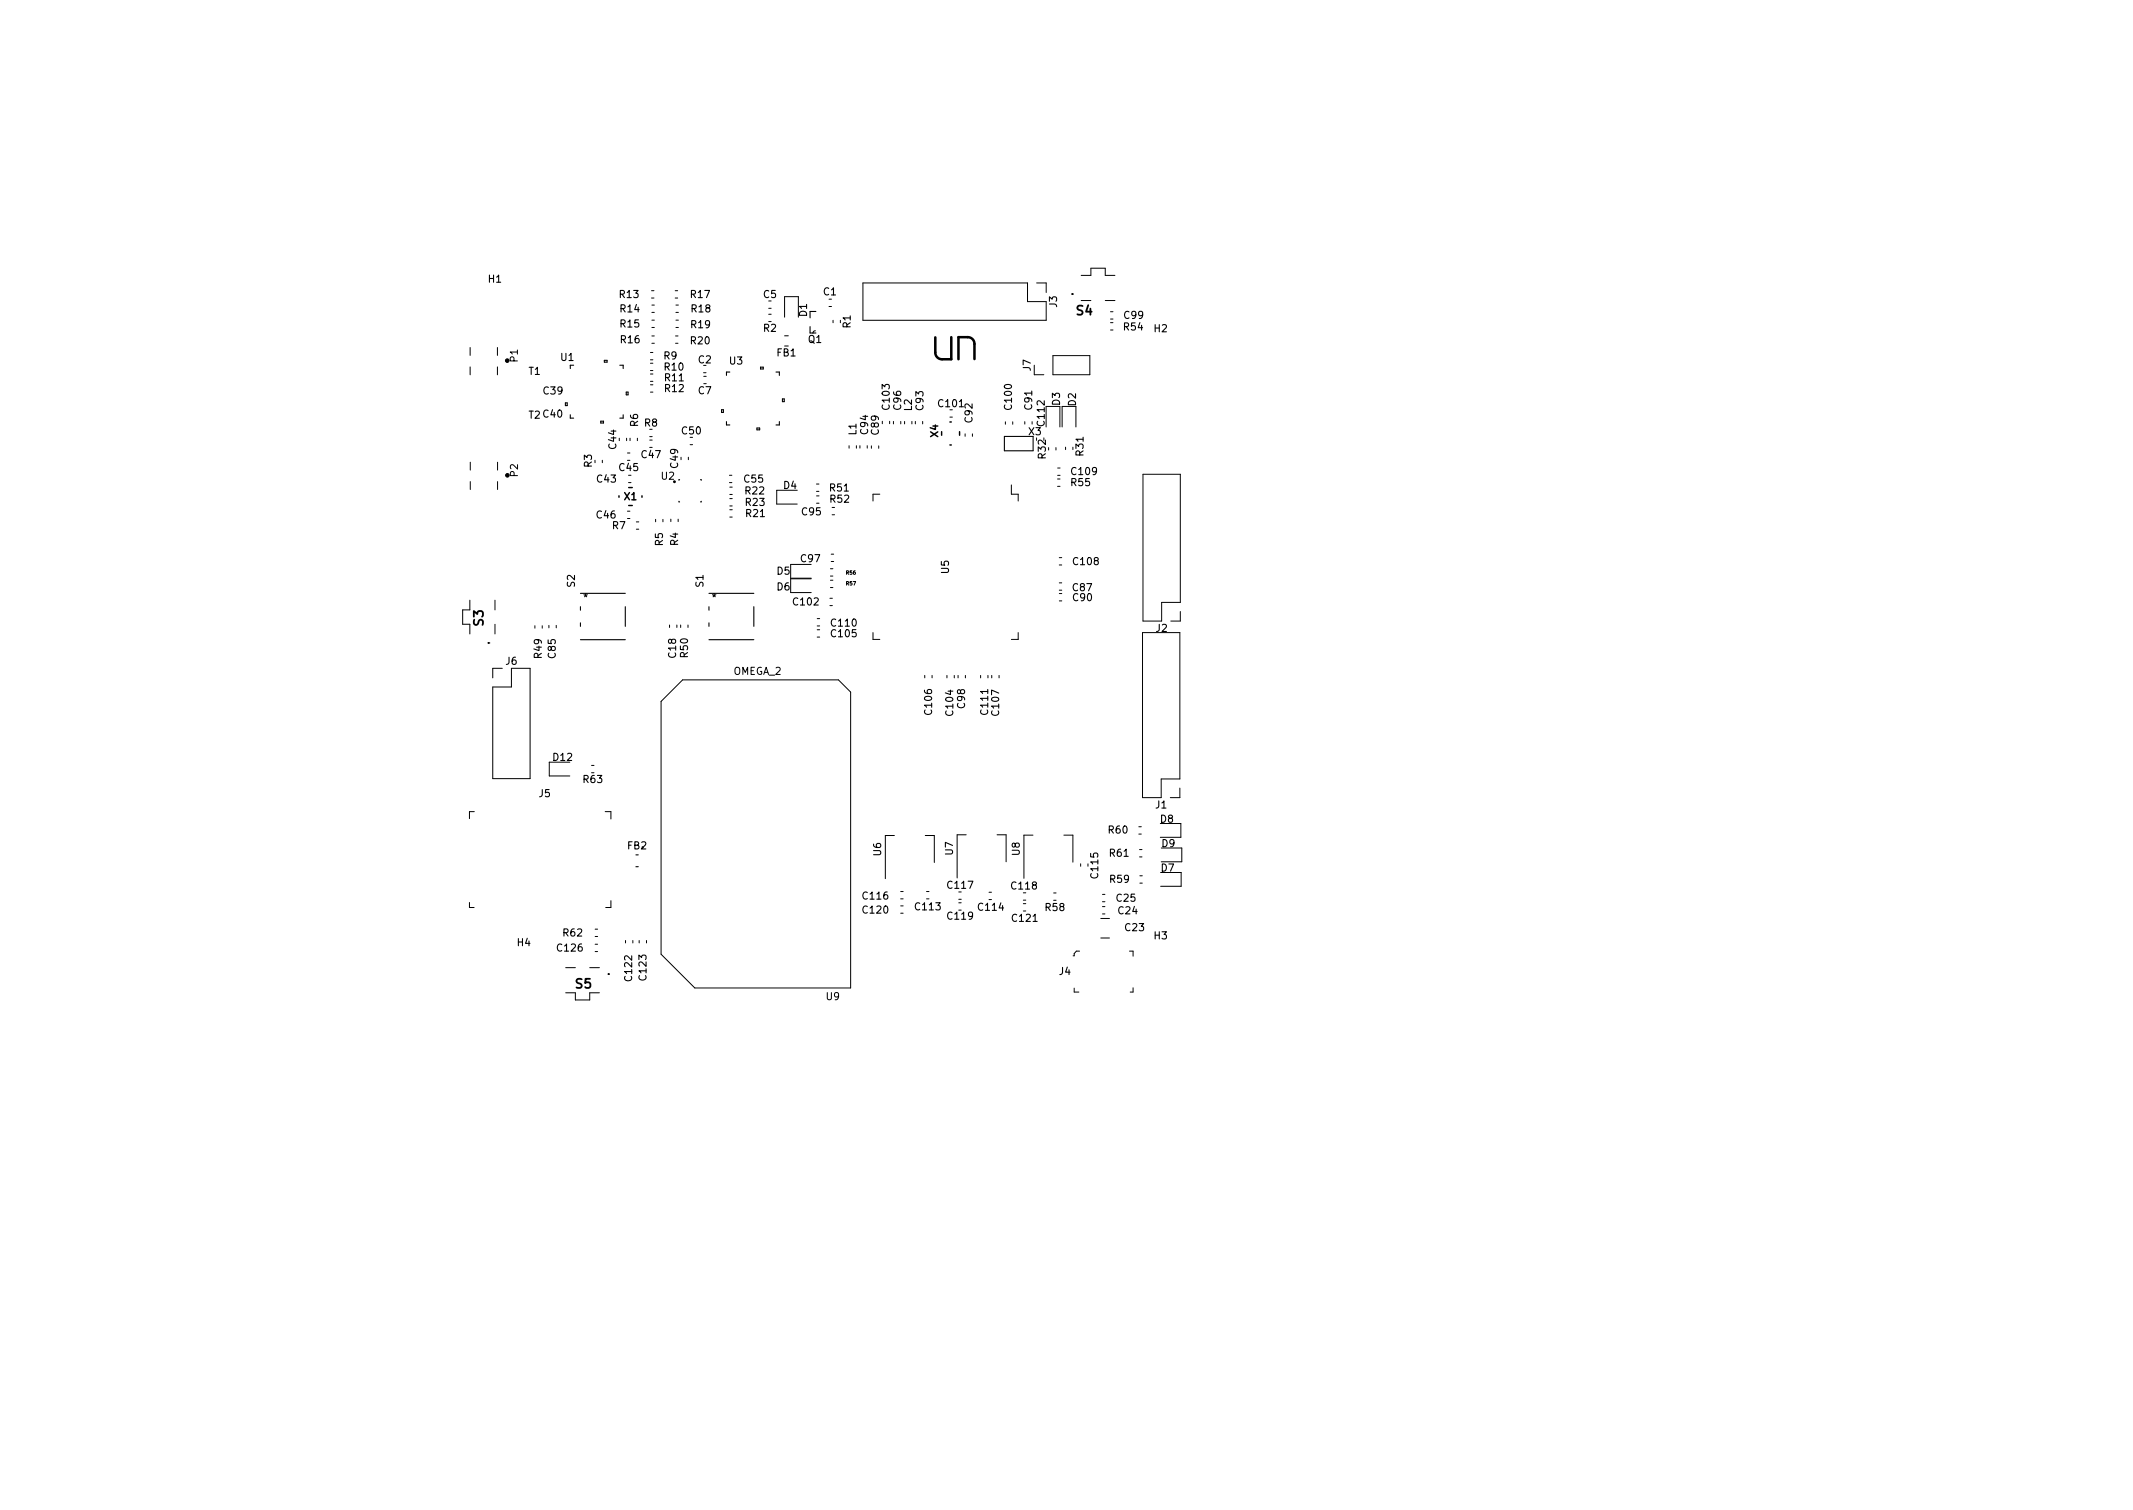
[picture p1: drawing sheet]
<svg xmlns="http://www.w3.org/2000/svg" width="297mm" height="210mm" viewBox="0 0 297 210" stroke-linecap="round" stroke-linejoin="round" font-family="sans-serif">
<defs><g id="words">
<g font-size="1.8">
<text x="149.9" y="43.9">S4</text>
<text x="67.3" y="87.1" transform="rotate(-90 67.3 87.1)">S3</text>
<text x="80.2" y="137.6">S5</text>
</g>
<g font-size="1.4">
<text x="68" y="39.3">H1</text>
<text x="86.3" y="41.5">R13</text>
<text x="96.2" y="41.5">R17</text>
<text x="106.3" y="41.5">C5</text>
<text x="114.7" y="41.1">C1</text>
<text x="86.4" y="45.6">R15</text>
<text x="86.4" y="43.5">R14</text>
<text x="86.5" y="47.8">R16</text>
<text x="96.2" y="47.9">R20</text>
<text x="96.3" y="45.7">R19</text>
<text x="96.3" y="43.5">R18</text>
<text x="106.3" y="46.2">R2</text>
<text x="112.4" y="44.1" transform="rotate(-90 112.4 44.1)">D1</text>
<text x="112.6" y="47.7">Q1</text>
<text x="118.5" y="45.7" transform="rotate(-90 118.5 45.7)">R1</text>
<text x="147.2" y="42.8" transform="rotate(-90 147.2 42.8)">J3</text>
<text x="156.5" y="46">R54</text>
<text x="156.6" y="44.4">C99</text>
<text x="160.7" y="46.2">H2</text>
<text x="72.1" y="50.4" transform="rotate(-90 72.1 50.4)">P1</text>
<text x="73.6" y="52.2">T1</text>
<text x="78.1" y="50.2">U1</text>
<text x="92.5" y="50">R9</text>
<text x="92.6" y="51.6">R10</text>
<text x="92.6" y="53.1">R11</text>
<text x="97.3" y="50.6">C2</text>
<text x="101.6" y="50.7">U3</text>
<text x="108.2" y="49.6">FB1</text>
<text x="143.5" y="51.6" transform="rotate(-90 143.5 51.6)">J7</text>
<text x="73.6" y="58.3">T2 C40</text>
<text x="75.7" y="54.9">C39</text>
<text x="88.8" y="59.4" transform="rotate(-90 88.8 59.4)">R6</text>
<text x="89.8" y="59.4">R8</text>
<text x="92.6" y="54.6">R12</text>
<text x="97.3" y="54.9">C7</text>
<text x="123.9" y="56.9" transform="rotate(-90 123.9 56.9)">C103</text>
<text x="125.5" y="57" transform="rotate(-90 125.5 57)">C96</text>
<text x="127" y="57.2" transform="rotate(-90 127 57.2)">L2</text>
<text x="128.6" y="57.1" transform="rotate(-90 128.6 57.1)">C93</text>
<text x="130.8" y="56.7">C101</text>
<text x="135.4" y="58.8" transform="rotate(-90 135.4 58.8)">C92</text>
<text x="140.9" y="56.9" transform="rotate(-90 140.9 56.9)">C100</text>
<text x="143.7" y="57" transform="rotate(-90 143.7 57)">C91</text>
<text x="145.5" y="59.2" transform="rotate(-90 145.5 59.2)">C112</text>
<text x="147.6" y="56.4" transform="rotate(-90 147.6 56.4)">D3</text>
<text x="149.8" y="56.5" transform="rotate(-90 149.8 56.5)">D2</text>
<text x="82.4" y="65" transform="rotate(-90 82.4 65)">R3</text>
<text x="85.8" y="62.5" transform="rotate(-90 85.8 62.5)">C44</text>
<text x="86.3" y="65.6">C45</text>
<text x="89.4" y="63.8">C47</text>
<text x="94.4" y="65.1" transform="rotate(-90 94.4 65.1)">C49</text>
<text x="95" y="60.5">C50</text>
<text x="119.2" y="60.6" transform="rotate(-90 119.2 60.6)">L1</text>
<text x="120.9" y="60.4" transform="rotate(-90 120.9 60.4)">C94</text>
<text x="122.4" y="60.5" transform="rotate(-90 122.4 60.5)">C89</text>
<text x="130.6" y="60.8" transform="rotate(-90 130.6 60.8)">X4</text>
<text x="143.3" y="60.6">X3</text>
<text x="145.6" y="63.8" transform="rotate(-90 145.6 63.8)">R32</text>
<text x="150.9" y="63.4" transform="rotate(-90 150.9 63.4)">R31</text>
<text x="72.1" y="66.3" transform="rotate(-90 72.1 66.3)">P2</text>
<text x="83.2" y="67.2">C43</text>
<text x="86.9" y="69.6">X1</text>
<text x="92.1" y="66.8">U2</text>
<text x="103.7" y="67.2">C55</text>
<text x="103.8" y="68.8">R22</text>
<text x="103.9" y="70.4">R23</text>
<text x="103.9" y="72">R21</text>
<text x="109.1" y="68.1">D4</text>
<text x="111.7" y="71.7">C95</text>
<text x="115.6" y="68.4">R51</text>
<text x="115.7" y="70">R52</text>
<text x="149.2" y="67.7">R55</text>
<text x="149.3" y="66.1">C109</text>
<text x="83.1" y="72.2">C46</text>
<text x="85.3" y="73.7">R7</text>
<text x="92.3" y="76" transform="rotate(-90 92.3 76)">R5</text>
<text x="94.4" y="75.9" transform="rotate(-90 94.4 75.9)">R4</text>
<text x="80" y="81.7" transform="rotate(-90 80 81.7)">S2</text>
<text x="81.3" y="83.7">*</text>
<text x="98" y="81.7" transform="rotate(-90 98 81.7)">S1</text>
<text x="99.2" y="83.7">*</text>
<text x="108.2" y="82.2">D6</text>
<text x="108.2" y="80">D5</text>
<text x="111.6" y="78.3">C97</text>
<text x="132.1" y="79.8" transform="rotate(-90 132.1 79.8)">U5</text>
<text x="149.4" y="82.3">C87</text>
<text x="149.5" y="83.7">C90</text>
<text x="149.5" y="78.7">C108</text>
<text x="110.6" y="84.3">C102</text>
<text x="115.8" y="87.2">C110</text>
<text x="115.8" y="88.7">C105</text>
<text x="161" y="88">J2</text>
<text x="70.4" y="92.6">J6</text>
<text x="75.4" y="91.6" transform="rotate(-90 75.4 91.6)">R49</text>
<text x="77.4" y="91.6" transform="rotate(-90 77.4 91.6)">C85</text>
<text x="94.1" y="91.5" transform="rotate(-90 94.1 91.5)">C18</text>
<text x="95.8" y="91.5" transform="rotate(-90 95.8 91.5)">R50</text>
<text x="102.1" y="94">OMEGA_2</text>
<text x="129.8" y="99.4" transform="rotate(-90 129.8 99.4)">C106</text>
<text x="132.7" y="99.5" transform="rotate(-90 132.7 99.5)">C104</text>
<text x="134.4" y="98.6" transform="rotate(-90 134.4 98.6)">C98</text>
<text x="137.6" y="99.4" transform="rotate(-90 137.6 99.4)">C111</text>
<text x="139.1" y="99.5" transform="rotate(-90 139.1 99.5)">C107</text>
<text x="77.1" y="105.9">D12</text>
<text x="75.1" y="111">J5</text>
<text x="81.3" y="109">R63</text>
<text x="160.9" y="112.6">J1</text>
<text x="87.4" y="118.3">FB2</text>
<text x="122.7" y="119.1" transform="rotate(-90 122.7 119.1)">U6</text>
<text x="132.7" y="119" transform="rotate(-90 132.7 119)">U7</text>
<text x="142" y="119.1" transform="rotate(-90 142 119.1)">U8</text>
<text x="154.4" y="116.1">R60</text>
<text x="154.6" y="119.3">R61</text>
<text x="161.6" y="114.5">D8</text>
<text x="161.8" y="117.9">D9</text>
<text x="120.2" y="125.2">C116</text>
<text x="132" y="123.7">C117</text>
<text x="140.9" y="123.8">C118</text>
<text x="152.9" y="122.2" transform="rotate(-90 152.9 122.2)">C115</text>
<text x="154.6" y="122.9">R59</text>
<text x="155.5" y="125.5">C25</text>
<text x="161.7" y="121.3">D7</text>
<text x="72.1" y="131.7">H4</text>
<text x="78.5" y="130.4">R62</text>
<text x="120.2" y="127.2">C120</text>
<text x="127.5" y="126.7">C113</text>
<text x="132" y="128">C119</text>
<text x="136.3" y="126.8">C114</text>
<text x="141" y="128.3">C121</text>
<text x="145.6" y="126.8">R58</text>
<text x="155.8" y="127.3">C24</text>
<text x="156.7" y="129.6">C23</text>
<text x="160.7" y="130.8">H3</text>
<text x="77.7" y="132.5">C126</text>
<text x="88" y="136.5" transform="rotate(-90 88 136.5)">C122</text>
<text x="90" y="136.4" transform="rotate(-90 90 136.4)">C123</text>
<text x="147.5" y="135.7">J4</text>
<text x="115.1" y="139.3">U9</text>
</g>
<g font-size=".7">
<text x="117.9" y="81.5">R57</text>
<text x="117.9" y="80">R56</text>
</g>
</g></defs>
<path d="M130.2 47v2.1a.93 .93 0 0 0 1 .9M132.5 46.9v3.1h-1.3M134.8 46.9h-1.3v3.1M134.8 46.9a.93 .93 0 0 1 .9 1v2.1" fill="none" stroke="#000" stroke-width=".35"/>
<g fill="#000" stroke="#000" stroke-width=".14">
<circle cx="70.6" cy="50.2" r=".25"/>
<circle cx="70.7" cy="66.2" r=".25"/>
</g>
<g fill="none" stroke="#000" stroke-width=".14">
<path d="M120.2 39.4h22.9v2.6h2.6v2.6h-25.5zM144.4 39.4h1.3v1.3M150.6 38.3h1.3v-1h2v1h1.4M65.5 48.4v1.1M65.5 51.1v1.1M69.3 48.4v1.1M69.3 51.1v1.1M90.6 54.6h.3M90.6 53.6h.3M90.6 53.1h.3M90.6 52.1h.3M90.6 51.6h.3"/>
<path d="M90.6 50.6h.3M90.6 50.1h.3M90.6 49.1h.3M90.7 41.5h.4M90.7 40.5h.4M90.8 47.8h.3M90.8 46.8h.3M90.8 45.6h.3M90.8 44.6h.3M90.8 43.5h.3M90.8 42.5h.3M94 41.5h.4"/>
<path d="M94 40.5h.4M94.1 47.8h.3M94.1 46.8h.3M94.1 45.6h.4M94.1 44.6h.4M94.1 43.5h.4M94.1 42.5h.4M98 51.9h.3M98 52.4h.3M107 42.9h.4M107 43.8h.4M109.3 46.8h.5"/>
<path d="M109.3 44.2v-2.9h1.9v2.9M115.4 41.7h.4M115.4 42.7h.4M116 44.6v.3M123.9 58.7v.3M124.4 58.7v.3M125.4 58.7v.3M126 58.7v.3M127 58.7v.3M127.5 58.7v.3M128.5 58.7v.3M132.3 58.1h.3"/>
<path d="M140 58.7v.4M141 58.7v.4M142.7 58.7v.4M143.7 58.7v.4M144 50.8v1.4h1.4M145.7 59.5v-2.9h1.9v2.9M146.6 49.5h5.2v2.7h-5.2zM147.9 59.5v-2.9h1.9v2.9M149.3 40.9v.1M149.3 40.9h.1M149.3 41h.1M150.6 41.8h1.3"/>
<path d="M153.9 41.8h1.4M154.7 44.9h.3M154.7 45.9h.3M154.7 44.4h.3M154.7 43.4h.3M65.5 64.4v1.1M65.5 67.1v1.1M69.3 64.4v1.1M69.3 67.1v1.1M83.9 64.1v.3M87.3 61v.4M87.4 72.2h.3"/>
<path d="M87.4 71.2h.3M87.4 63.1h.3M87.5 67.2h.4M87.5 66.2h.4M87.7 61v.4M88.6 73.7h.4M88.6 72.7h.4M88.8 61v.4M90.5 60.8h.3M90.5 61.3h.3M91.3 72.3v.4M92.3 72.3v.4"/>
<path d="M93.4 72.3v.3M94.4 72.3v.3M94.5 69.8v.1h.2M94.7 66.8h-.2v.1M95.9 63.7v.3M96.1 61.9h.3M97.5 66.8h.2v.1M97.7 69.8v.1h-.2M101.6 67.2h.3M101.6 66.2h.3M101.6 69.4h.4M101.6 70.4h.4"/>
<path d="M101.6 67.8h.4M101.6 68.8h.4M101.6 71h.4M101.6 72h.4M110.1 78.6h2.9M111 68.3h-2.8v1.9h2.8M113.7 68.4h.3M113.7 67.4h.3M113.7 69h.4M113.7 70.1h.4M115.6 79.2h.4M115.8 77.2h.3"/>
<path d="M115.8 78.2h.3M115.9 70.7h.3M115.9 71.7h.3M118.2 62.1v.3M119.3 62.1v.3M119.8 62.1v.3M120.8 62.1v.3M121.4 62.1v.3M122.4 62.1v.3M122.5 68.8h-.9v1M134.4 60.4v.4M135.4 60.4v.4"/>
<path d="M140.8 67.5v1.3h1v1M147 62.3v.4M147.3 67.7h.3M147.3 66.7h.3M147.3 66.2h.3M147.3 65.2h.3M147.5 78.7h.4M147.5 77.6h.4M148.4 62.3v.3M159.2 66h5.2v17.9h-2.6v2.6h-2.6zM65.4 83.6v1.3h-1v2h1v1.4M68 89.5h.1"/>
<path d="M68.1 89.5h.1M68.6 95.7h2.6v-2.6h2.6v15.3h-5.2zM68.9 83.6v1.3M68.9 86.9v1.4M70 93.1h-1.4v1.3M74.5 87.1v.4M75.5 87.1v.4M76.4 87.1v.3M77.5 87.1v.3M93.2 87v.4M94.3 87v.4M94.8 87v.4"/>
<path d="M95.1 94.7h21.7l1.7 1.7v41.2h-21.7l-4.7-4.7v-35.2zM95.8 87v.4M110.1 80.5h2.9M113 80.6h-2.9v1.9h2.9M113.8 87.2h.3M113.8 86.1h.3M113.8 87.7h.3M113.8 88.7h.3M115.6 83.3h.3M115.6 84.3h.3M115.6 80.8h.4M115.6 81.8h.4"/>
<path d="M115.6 80.2h.4M121.6 88.1v.9h.9M128.8 94v.4M129.8 94v.4M131.9 94v.4M132.9 94v.4M133.4 94v.4M134.4 94v.4M136.6 94v.4M137.6 94v.4M138.1 94v.4M139.1 94v.4"/>
<path d="M141.8 88.1v.9h-1M147.5 82.2h.4M147.5 81.2h.4M147.5 83.7h.4M147.5 82.6h.4M159.1 88.1h5.2v20.4h-2.6v2.6h-2.6zM164.4 85.1v1.4h-1.4M66 113h-.6v1M79.4 106.1h-2.9v1.9h2.9M82.4 106.6h.3M84.3 113h.8v1M124.5 116.3h-1.2v6"/>
<path d="M128.8 116.3h1.3v3.8M134.5 116.2h-1.2v6M138.9 116.2h1.2v3.8M143.9 116.3h-1.3v6M148.2 116.3h1.2v3.7M158.6 116.1h.3M158.6 115.1h.3M158.7 119.3h.3M158.7 118.3h.3M161.6 114.7h2.8v1.9h-2.8M161.7 118.1h2.9v1.9h-2.9M164.3 109.7v1.4h-1.3"/>
<path d="M65.4 125.7v.7h.6M78.8 134.7h1.3M78.8 138.2h1.3v1h2v-1h1.4M82.1 134.7h1.4M82.9 130.4h.3M82.9 129.4h.3M82.9 131.5h.3M82.9 132.5h.3M84.7 135.6v.1M84.7 135.7h.1M84.7 135.6h.1M85.1 125.4v1h-.7"/>
<path d="M87.1 131v.3M88.1 131v.3M89 131v.3M90 131v.3M125.4 126.1h.4M125.4 127.2h.4M125.4 124.1h.4M125.4 125.2h.4M129 124.1h.4M129 125.2h.4M133.5 125.7h.4M133.5 125.2h.4"/>
<path d="M137.7 125.3h.4M137.7 124.2h.4M142.5 125.8h.4M142.5 125.3h.4M146.7 125.4h.4M146.7 124.3h.4M149.6 137.6v.5h.6M150.3 132.4h-.4l-.3 .4v.3h-.2M150.5 120.3v.3M153.3 130.6h1.2M153.3 127.9h1.2M153.5 125.6h.4"/>
<path d="M153.5 124.5h.4M153.5 127.3h.4M153.5 126.2h.4M157.3 132.4h.5v.7M157.8 137.5v.6h-.4M158.7 123h.4M158.7 121.9h.4M161.6 121.5h2.9v1.9h-2.9"/>
</g>
<g fill="none" stroke="#000" stroke-width=".15">
<path d="M78.7 56.1h.3v.4h-.3zM79.4 57.8v.4h.5M79.9 50.9h-.5v.4M83.7 58.6h.3v.3h-.3zM84.2 50.2h.3v.2h-.3zM86.3 50.9h.5v.4M86.8 57.8v.4h-.5M87.2 54.6h.3v.4h-.3zM100.5 57h.2v.4h-.2zM101.2 58.7v.5h.4M101.6 51.8h-.4v.5M105.4 59.6h.4v.3h-.4z"/>
<path d="M105.9 51.1h.4v.3h-.4zM108.1 51.8h.4v.5M108.5 58.7v.5h-.4M109 55.5h.2v.4h-.2zM112.8 45.5v.9M112.8 43.4h.8M113.5 46.1h-.2l-.1 .3M139.9 60.8h4v2h-4zM80.8 82.6h6.3M80.8 84.5v.5M80.8 86.7v.5M80.8 89.1h6.3"/>
<path d="M87.1 84.5v2.7M98.7 82.6h6.3M98.7 89.1h6.3M98.7 84.5v.5M98.7 86.7v.5M105 84.5v2.7M88.6 119h.3M88.6 120.7h.3"/>
</g>
<path d="M132.3 58.8h.2M86.2 69v.2M87.6 67.9h.4M87.6 70.4h.4M89.4 69v.2M131.1 60.1v.5M132.3 62h.2M133.6 60.1v.5" fill="none" stroke="#000" stroke-width=".2"/>
<use href="#words"/>
</svg>
